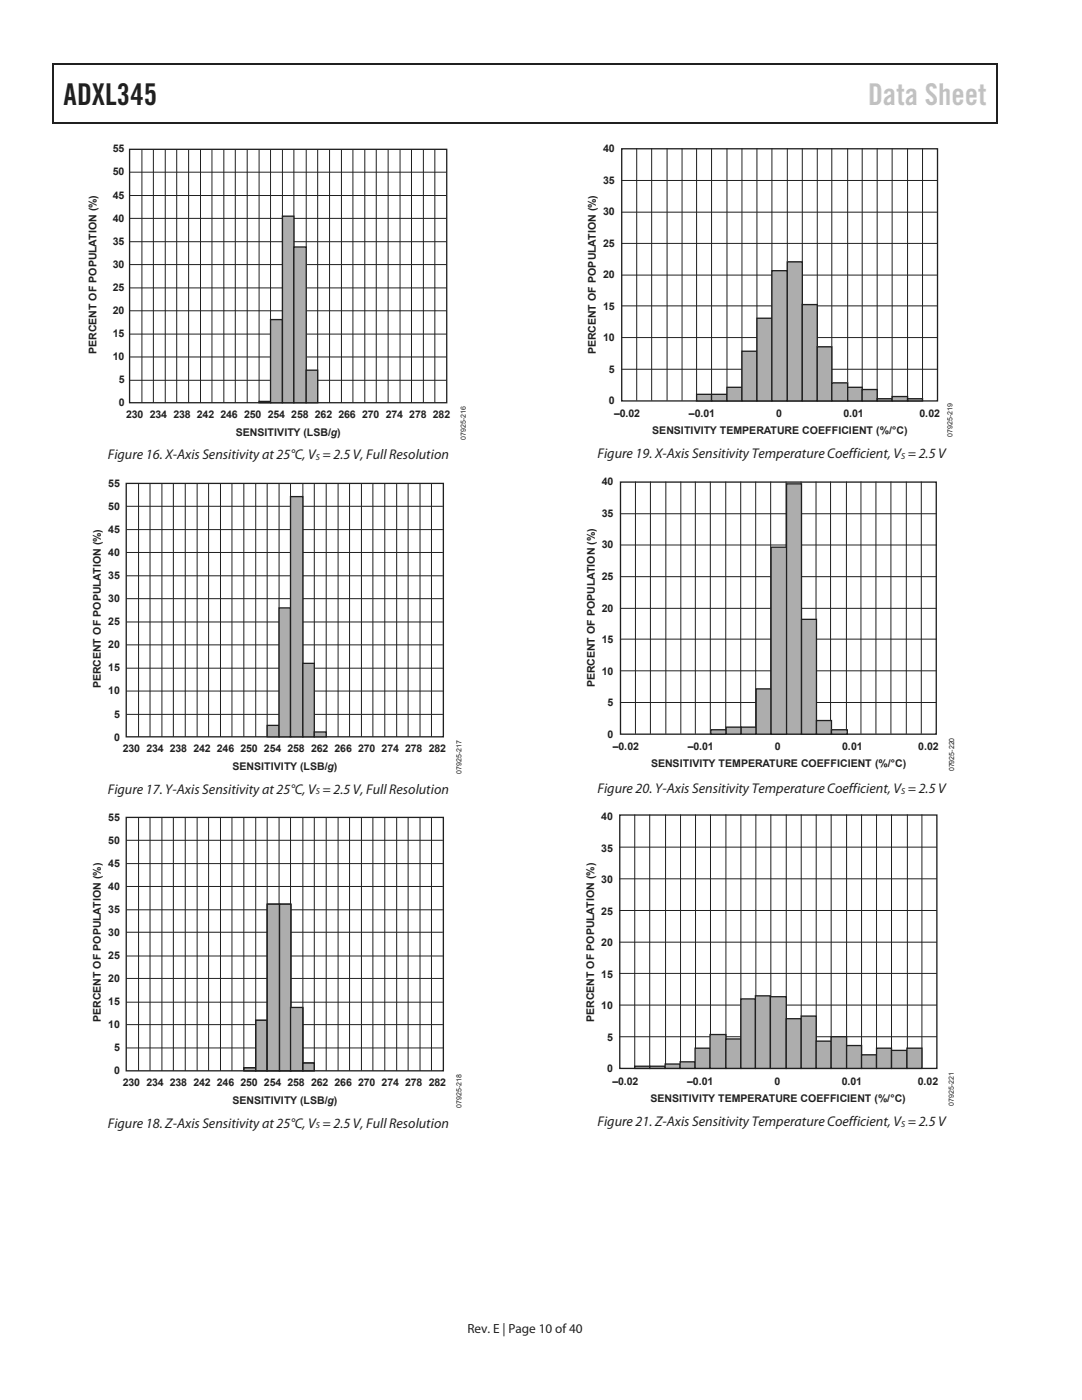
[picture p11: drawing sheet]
<svg xmlns="http://www.w3.org/2000/svg" width="216mm" height="279mm" viewBox="0 0 216 279" stroke-linecap="round" stroke-linejoin="round" font-family="sans-serif">
<defs><g id="words">
<text font-size="6" fill="#231f20" x="12.7" y="21">ADXL345</text>
<text font-size="6" fill="#c1c2c4" x="173.2" y="21">Data Sheet</text>
<g font-size="2.8" fill="#231f20">
<text x="21.5" y="91.7">Figure 16. X-Axis Sensitivity at 25°C, V = 2.5 V, Full Resolution</text>
<text x="119.2" y="91.4">Figure 19. X-Axis Sensitivity Temperature Coefficient, V = 2.5 V</text>
<text x="21.5" y="158.4">Figure 17. Y-Axis Sensitivity at 25°C, V = 2.5 V, Full Resolution</text>
<text x="119.2" y="158.3">Figure 20. Y-Axis Sensitivity Temperature Coefficient, V = 2.5 V</text>
<text x="21.5" y="225">Figure 18. Z-Axis Sensitivity at 25°C, V = 2.5 V, Full Resolution</text>
<text x="119.2" y="224.7">Figure 21. Z-Axis Sensitivity Temperature Coefficient, V = 2.5 V</text>
</g>
<text font-size="2.6" fill="#231f20" x="93.3" y="266">Rev. E | Page 10 of 40</text>
<g font-size="2.1" fill="#231f20">
<text x="22.5" y="35">50</text>
<text x="22.5" y="30.4">55</text>
<text x="120.3" y="30.4">40</text>
<text x="22.5" y="39.6">45</text>
<text x="120.3" y="36.7">35</text>
<text x="22.5" y="44.2">40</text>
<text x="120.3" y="43">30</text>
<text x="22.5" y="53.4">30</text>
<text x="22.5" y="48.8">35</text>
<text x="120.3" y="49.3">25</text>
<text x="22.5" y="58">25</text>
<text x="120.3" y="55.5">20</text>
<text x="22.5" y="62.6">20</text>
<text x="120.3" y="61.8">15</text>
<text x="19.2" y="70.6" transform="rotate(-90 19.2 70.6)">PERCENT OF POPULATION (%)</text>
<text x="22.5" y="71.8">10</text>
<text x="22.5" y="67.2">15</text>
<text x="118.9" y="70.7" transform="rotate(-90 118.9 70.7)">PERCENT OF POPULATION (%)</text>
<text x="120.3" y="68.1">10</text>
<text x="23.7" y="76.4">5</text>
<text x="121.5" y="74.4">5</text>
<text x="23.7" y="81">0</text>
<text x="25.2" y="83.5">230 234 238 242</text>
<text x="44" y="83.5">246</text>
<text x="48.7" y="83.5">250</text>
<text x="53.4" y="83.5">254</text>
<text x="58.1" y="83.5">258</text>
<text x="62.8" y="83.5">262</text>
<text x="67.5" y="83.5">266 270 274</text>
<text x="81.7" y="83.5">278</text>
<text x="86.4" y="83.5">282</text>
<text x="121.5" y="80.7">0</text>
<text x="122.5" y="83.2">–0.02</text>
<text x="137.5" y="83.2">–0.01</text>
<text x="154.9" y="83.2">0</text>
<text x="168.3" y="83.2">0.01</text>
<text x="183.5" y="83.2">0.02</text>
<text x="47.1" y="86.9">SENSITIVITY (LSB/g)</text>
<text x="130.2" y="86.7">SENSITIVITY TEMPERATURE COEFFICIENT (%/°C)</text>
<text x="21.6" y="101.8">50</text>
<text x="21.6" y="97.2">55</text>
<text x="120.1" y="96.9">40</text>
<text x="21.6" y="106.4">45</text>
<text x="120.1" y="103.2">35</text>
<text x="21.6" y="111">40</text>
<text x="120.1" y="109.5">30</text>
<text x="21.6" y="115.6">35</text>
<text x="120.1" y="115.7">25</text>
<text x="21.6" y="124.8">25</text>
<text x="21.6" y="120.2">30</text>
<text x="120.1" y="122">20</text>
<text x="21.6" y="129.4">20</text>
<text x="120.1" y="128.3">15</text>
<text x="20.1" y="137.3" transform="rotate(-90 20.1 137.3)">PERCENT OF POPULATION (%)</text>
<text x="21.6" y="134">15</text>
<text x="118.7" y="137.2" transform="rotate(-90 118.7 137.2)">PERCENT OF POPULATION (%)</text>
<text x="120.1" y="134.6">10</text>
<text x="21.6" y="138.6">10</text>
<text x="22.8" y="143.2">5</text>
<text x="121.3" y="140.9">5</text>
<text x="22.8" y="147.8">0</text>
<text x="121.2" y="147.2">0</text>
<text x="122.3" y="149.7">–0.02</text>
<text x="137.2" y="149.7">–0.01</text>
<text x="154.6" y="149.7">0</text>
<text x="168.1" y="149.7">0.01</text>
<text x="183.2" y="149.7">0.02</text>
<text x="24.5" y="150.1">230</text>
<text x="29.2" y="150.1">234 238 242</text>
<text x="43.3" y="150.1">246</text>
<text x="46.4" y="153.6">SENSITIVITY (LSB/g)</text>
<text x="48" y="150.1">250</text>
<text x="52.7" y="150.1">254</text>
<text x="57.4" y="150.1">258</text>
<text x="62.1" y="150.1">262</text>
<text x="66.8" y="150.1">266 270 274</text>
<text x="80.8" y="150.1">278</text>
<text x="85.5" y="150.1">282</text>
<text x="129.9" y="153.2">SENSITIVITY TEMPERATURE COEFFICIENT (%/°C)</text>
<text x="21.6" y="163.8">55</text>
<text x="120" y="163.6">40</text>
<text x="21.6" y="173">45</text>
<text x="21.6" y="168.4">50</text>
<text x="120" y="169.9">35</text>
<text x="21.6" y="177.6">40</text>
<text x="120" y="176.2">30</text>
<text x="21.6" y="182.2">35</text>
<text x="120" y="182.5">25</text>
<text x="21.6" y="191.4">25</text>
<text x="21.6" y="186.8">30</text>
<text x="120" y="188.8">20</text>
<text x="21.6" y="196">20</text>
<text x="120" y="195.1">15</text>
<text x="20.1" y="203.9" transform="rotate(-90 20.1 203.9)">PERCENT OF POPULATION (%)</text>
<text x="21.6" y="200.6">15</text>
<text x="118.6" y="204" transform="rotate(-90 118.6 204)">PERCENT OF POPULATION (%)</text>
<text x="120" y="201.4">10</text>
<text x="21.6" y="205.2">10</text>
<text x="22.8" y="209.8">5</text>
<text x="121.2" y="207.7">5</text>
<text x="22.8" y="214.4">0</text>
<text x="121.1" y="214">0</text>
<text x="24.5" y="216.8">230</text>
<text x="29.2" y="216.8">234 238 242</text>
<text x="43.3" y="216.8">246</text>
<text x="46.4" y="220.2">SENSITIVITY (LSB/g)</text>
<text x="48" y="216.8">250</text>
<text x="52.7" y="216.8">254</text>
<text x="57.4" y="216.8">258</text>
<text x="62.1" y="216.8">262</text>
<text x="66.8" y="216.8">266 270 274</text>
<text x="80.8" y="216.8">278</text>
<text x="85.5" y="216.8">282</text>
<text x="122.2" y="216.4">–0.02</text>
<text x="129.8" y="219.9">SENSITIVITY TEMPERATURE COEFFICIENT (%/°C)</text>
<text x="137.1" y="216.4">–0.01</text>
<text x="154.5" y="216.4">0</text>
<text x="168" y="216.4">0.01</text>
<text x="183.1" y="216.4">0.02</text>
</g>
<g font-size="1.8" fill="#231f20">
<text x="63" y="91.9">S</text>
<text x="179.8" y="91.6">S</text>
<text x="63" y="158.5">S</text>
<text x="179.8" y="158.4">S</text>
<text x="63" y="225.2">S</text>
<text x="179.8" y="224.8">S</text>
</g>
<g font-size="1.4" fill="#231f20">
<text x="93" y="87.7" transform="rotate(-90 93 87.7)">07925-216</text>
<text x="190" y="87.3" transform="rotate(-90 190 87.3)">07925-219</text>
<text x="92.1" y="154.4" transform="rotate(-90 92.1 154.4)">07925-217</text>
<text x="190.4" y="154" transform="rotate(-90 190.4 154)">07925-220</text>
<text x="92.1" y="221" transform="rotate(-90 92.1 221)">07925-218</text>
<text x="190.3" y="220.7" transform="rotate(-90 190.3 220.7)">07925-221</text>
</g>
</g></defs>
<g fill="#231f20">
<path d="M10.5 12.7h.3v1h-.3z"/>
<path d="M10.5 12.7h.3v.3h-.3z"/>
</g>
<path d="M10.8 12.8h122.5" fill="none" stroke="#231f20" stroke-width=".25"/>
<path d="M133.3 12.7h.3v.3h-.3z" fill="#231f20"/>
<path d="M133.6 12.8h65.2" fill="none" stroke="#231f20" stroke-width=".25"/>
<g fill="#231f20">
<path d="M198.8 12.7h.2v1h-.2z"/>
<path d="M198.8 12.7h.2v.3h-.2z"/>
</g>
<path d="M10.7 13.7v10.7" fill="none" stroke="#231f20" stroke-width=".25"/>
<path d="M10.5 24.4h.3v.3h-.3z" fill="#231f20"/>
<path d="M10.8 24.5h122.5" fill="none" stroke="#231f20" stroke-width=".25"/>
<path d="M133.1 24.4h.2v.3h-.2z" fill="#231f20"/>
<path d="M198.9 13.7v10.7M133.3 24.5h65.5" fill="none" stroke="#231f20" stroke-width=".25"/>
<path d="M198.8 24.4h.2v.3h-.2z" fill="#231f20"/>
<g fill="none" stroke="#231f20" stroke-width=".2">
<path d="M25.9 39h63.2M25.9 34.4h63.2M28.3 29.8v50.6M30.6 29.8v50.6M33 29.8v50.6M35.3 29.8v50.6M37.6 29.8v50.6M40 29.8v50.6M42.3 29.8v50.6M44.7 29.8v50.6M47 29.8v50.6M49.3 29.8v50.6"/>
<path d="M51.7 29.8v50.6M54 29.8v50.6M56.4 29.8v50.6M58.6 29.8v50.6M61.1 29.8v50.6M63.4 29.8v50.6M65.8 29.8v50.6M68.1 29.8v50.6M70.4 29.8v50.6M72.8 29.8v50.6M75.1 29.8v50.6M77.5 29.8v50.6"/>
<path d="M79.8 29.8v50.6M82.1 29.8v50.6M84.5 29.8v50.6M86.8 29.8v50.6M25.9 57.5h63.2M25.9 52.8h63.2M25.9 48.2h63.2M25.9 43.6h63.2M25.9 75.9h63.2M25.9 71.2h63.2M25.9 66.7h63.2M25.9 62h63.2"/>
</g>
<path d="M25.9 29.8h63.2v50.6h-63.2zM51.7 80.1h2.3v.3h-2.3z" fill="none" stroke="#231f20" stroke-width=".26"/>
<path d="M51.7 80.2h2.3" fill="none" stroke="#acadb1" stroke-width=".26"/>
<path d="M54 63.8h2.4v16.6h-2.4z" fill="#acadb1"/>
<path d="M54 63.8h2.4v16.6h-2.4z" fill="none" stroke="#231f20" stroke-width=".26"/>
<path d="M56.4 43.1h2.2v37.3h-2.2z" fill="#acadb1"/>
<path d="M56.4 43.1h2.2v37.3h-2.2z" fill="none" stroke="#231f20" stroke-width=".26"/>
<path d="M58.6 49.3h2.5v31.1h-2.5z" fill="#acadb1"/>
<path d="M58.6 49.3h2.5v31.1h-2.5z" fill="none" stroke="#231f20" stroke-width=".26"/>
<path d="M61.1 73.9h2.3v6.5h-2.3z" fill="#acadb1"/>
<path d="M61.1 73.9h2.3v6.5h-2.3zM25.2 96.5h63.3v50.5h-63.3z" fill="none" stroke="#231f20" stroke-width=".26"/>
<g fill="none" stroke="#231f20" stroke-width=".2">
<path d="M27.6 96.5v50.5M29.9 96.5v50.5M32.3 96.5v50.5M34.6 96.5v50.5M37 96.5v50.5M39.3 96.5v50.5M41.6 96.5v50.5M44 96.5v50.5M46.3 96.5v50.5M48.7 96.5v50.5M51 96.5v50.5M53.3 96.5v50.5"/>
<path d="M55.7 96.5v50.5M58 96.5v50.5M60.4 96.5v50.5M62.7 96.5v50.5M65.1 96.5v50.5M67.5 96.5v50.5M69.7 96.5v50.5M72.1 96.5v50.5M74.4 96.5v50.5M76.8 96.5v50.5M79.2 96.5v50.5M81.4 96.5v50.5"/>
<path d="M83.8 96.5v50.5M86.1 96.5v50.5M25.2 119.5h63.2M25.2 114.9h63.2M25.2 110.3h63.2M25.2 105.7h63.2M25.2 101h63.2M25.2 137.9h63.2M25.2 133.4h63.2M25.2 128.7h63.2M25.2 124.1h63.2M25.2 142.6h63.2"/>
</g>
<path d="M53.3 144.8h2.4v2.2h-2.4z" fill="#acadb1"/>
<path d="M53.3 144.8h2.4v2.2h-2.4z" fill="none" stroke="#231f20" stroke-width=".26"/>
<path d="M55.7 121.3h2.3v25.7h-2.3z" fill="#acadb1"/>
<path d="M55.7 121.3h2.3v25.7h-2.3z" fill="none" stroke="#231f20" stroke-width=".26"/>
<path d="M58 99.1h2.4v47.9h-2.4z" fill="#acadb1"/>
<path d="M58 99.1h2.4v47.9h-2.4z" fill="none" stroke="#231f20" stroke-width=".26"/>
<path d="M60.4 132.4h2.3v14.6h-2.3z" fill="#acadb1"/>
<path d="M60.4 132.4h2.3v14.6h-2.3z" fill="none" stroke="#231f20" stroke-width=".26"/>
<path d="M62.7 146.1h2.4v.9h-2.4z" fill="#acadb1"/>
<path d="M62.7 146.1h2.4v.9h-2.4zM25.2 163.1h63.3v50.6h-63.3z" fill="none" stroke="#231f20" stroke-width=".26"/>
<g fill="none" stroke="#231f20" stroke-width=".2">
<path d="M25.2 176.9h63.2M25.2 172.4h63.2M25.2 167.7h63.2M27.6 163.1v50.6M29.9 163.1v50.6M32.3 163.1v50.6M34.6 163.1v50.6M37 163.1v50.6M39.3 163.1v50.6M41.6 163.1v50.6M44 163.1v50.6M46.3 163.1v50.6"/>
<path d="M48.7 163.1v50.6M51 163.1v50.6M53.3 163.1v50.6M55.7 163.1v50.6M58 163.1v50.6M60.4 163.1v50.6M62.7 163.1v50.6M65.1 163.1v50.6M67.5 163.1v50.6M69.7 163.1v50.6M72.1 163.1v50.6M74.4 163.1v50.6"/>
<path d="M76.8 163.1v50.6M79.2 163.1v50.6M81.4 163.1v50.6M83.8 163.1v50.6M86.1 163.1v50.6M25.2 195.3h63.2M25.2 190.8h63.2M25.2 186h63.2M25.2 181.6h63.2M25.2 209.1h63.2M25.2 204.5h63.2M25.2 200h63.2"/>
</g>
<path d="M48.7 213.1h2.3v.6h-2.3z" fill="#acadb1"/>
<path d="M48.7 213.1h2.3v.6h-2.3z" fill="none" stroke="#231f20" stroke-width=".26"/>
<path d="M48.7 213.1h2.3v.6h-2.3z" fill="none" stroke="#231f20" stroke-width=".2"/>
<path d="M51 203.6h2.3v10.1h-2.3z" fill="#acadb1"/>
<path d="M51 203.6h2.3v10.1h-2.3z" fill="none" stroke="#231f20" stroke-width=".26"/>
<path d="M51 203.6h2.3v10.1h-2.3z" fill="none" stroke="#231f20" stroke-width=".2"/>
<path d="M53.3 180.4h2.5v33.3h-2.5z" fill="#acadb1"/>
<path d="M53.3 180.4h2.5v33.3h-2.5z" fill="none" stroke="#231f20" stroke-width=".26"/>
<path d="M53.3 180.4h2.5v33.3h-2.5z" fill="none" stroke="#231f20" stroke-width=".2"/>
<path d="M55.8 180.4h2.3v33.3h-2.3z" fill="#acadb1"/>
<path d="M55.8 180.4h2.3v33.3h-2.3z" fill="none" stroke="#231f20" stroke-width=".26"/>
<path d="M55.8 180.4h2.3v33.3h-2.3z" fill="none" stroke="#231f20" stroke-width=".2"/>
<path d="M58 201.1h2.4v12.6h-2.4z" fill="#acadb1"/>
<path d="M58 201.1h2.4v12.6h-2.4z" fill="none" stroke="#231f20" stroke-width=".26"/>
<path d="M58 201.1h2.4v12.6h-2.4z" fill="none" stroke="#231f20" stroke-width=".2"/>
<path d="M60.4 212.1h2.3v1.6h-2.3z" fill="#acadb1"/>
<path d="M124.1 29.7h63v50.3h-63zM60.4 212.1h2.3v1.6h-2.3z" fill="none" stroke="#231f20" stroke-width=".26"/>
<g fill="none" stroke="#231f20" stroke-width=".2">
<path d="M124.1 36h62.9M127 29.7v50.1M130 29.7v50.1M133.1 29.7v50.1M136.1 29.7v50.1M139 29.7v50.1M142 29.7v50.1M145.1 29.7v50.1M148 29.7v50.1M151 29.7v50.1M154 29.7v50.1M157.1 29.7v50.1"/>
<path d="M160.1 29.7v50.1M163.1 29.7v50.1M166 29.7v50.1M169.1 29.7v50.1M172 29.7v50.1M175 29.7v50.1M178 29.7v50.1M181.1 29.7v50.1M184.1 29.7v50.1M124.1 54.9h62.9M124.1 48.6h62.9M124.1 42.3h62.9"/>
<path d="M124.1 73.7h62.9M124.1 67.4h62.9M124.1 61h62.9M60.4 212.1h2.3v1.6h-2.3z"/>
</g>
<path d="M139 78.7h3v1.3h-3z" fill="#acadb1"/>
<path d="M139 78.7h3v1.3h-3z" fill="none" stroke="#231f20" stroke-width=".26"/>
<path d="M142 78.7h3.1v1.3h-3.1z" fill="#acadb1"/>
<path d="M142 78.7h3.1v1.3h-3.1z" fill="none" stroke="#231f20" stroke-width=".26"/>
<path d="M145.1 77.3h2.9v2.7h-2.9z" fill="#acadb1"/>
<path d="M145.1 77.3h2.9v2.7h-2.9z" fill="none" stroke="#231f20" stroke-width=".26"/>
<path d="M148 70.1h3v9.9h-3z" fill="#acadb1"/>
<path d="M148 70.1h3v9.9h-3z" fill="none" stroke="#231f20" stroke-width=".26"/>
<path d="M151 63.5h3v16.5h-3z" fill="#acadb1"/>
<path d="M151 63.5h3v16.5h-3z" fill="none" stroke="#231f20" stroke-width=".26"/>
<path d="M154 54h3.1v26h-3.1z" fill="#acadb1"/>
<path d="M154 54h3.1v26h-3.1z" fill="none" stroke="#231f20" stroke-width=".26"/>
<path d="M157.1 52.3h3v27.7h-3z" fill="#acadb1"/>
<path d="M157.1 52.3h3v27.7h-3z" fill="none" stroke="#231f20" stroke-width=".26"/>
<path d="M160.1 60.8h3v19.2h-3z" fill="#acadb1"/>
<path d="M160.1 60.8h3v19.2h-3z" fill="none" stroke="#231f20" stroke-width=".26"/>
<path d="M163.1 69.2h2.9v10.8h-2.9z" fill="#acadb1"/>
<path d="M163.1 69.2h2.9v10.8h-2.9z" fill="none" stroke="#231f20" stroke-width=".26"/>
<path d="M166 76.4h3.1v3.6h-3.1z" fill="#acadb1"/>
<path d="M166 76.4h3.1v3.6h-3.1z" fill="none" stroke="#231f20" stroke-width=".26"/>
<path d="M169.1 77.3h2.9v2.7h-2.9z" fill="#acadb1"/>
<path d="M169.1 77.3h2.9v2.7h-2.9z" fill="none" stroke="#231f20" stroke-width=".26"/>
<path d="M172 77.7h3v2.3h-3z" fill="#acadb1"/>
<path d="M172 77.7h3v2.3h-3zM175 79.6h3v.4h-3z" fill="none" stroke="#231f20" stroke-width=".26"/>
<path d="M175 79.8h3" fill="none" stroke="#acadb1" stroke-width=".44"/>
<path d="M178 79.1h3.1v.9h-3.1z" fill="#acadb1"/>
<path d="M178 79.1h3.1v.9h-3.1zM181.1 79.6h3v.4h-3zM123.8 96.2h63v50.3h-63z" fill="none" stroke="#231f20" stroke-width=".26"/>
<path d="M181.1 79.8h3" fill="none" stroke="#acadb1" stroke-width=".44"/>
<g fill="none" stroke="#231f20" stroke-width=".2">
<path d="M126.8 96.2v50.1M129.8 96.2v50.1M132.9 96.2v50.1M135.8 96.2v50.1M138.7 96.2v50.1M141.7 96.2v50.1M144.8 96.2v50.1M147.8 96.2v50.1M150.8 96.2v50.1M153.8 96.2v50.1M156.9 96.2v50.1M159.8 96.2v50.1"/>
<path d="M162.8 96.2v50.1M165.7 96.2v50.1M168.9 96.2v50.1M171.8 96.2v50.1M174.8 96.2v50.1M177.8 96.2v50.1M180.8 96.2v50.1M183.8 96.2v50.1M123.8 115.1h62.9M123.8 108.8h62.9M123.8 102.5h62.9M123.8 133.9h62.9"/>
<path d="M123.8 127.6h62.9M123.8 121.4h62.9M123.8 140.2h62.9"/>
</g>
<path d="M141.8 145.6h3.1v.9h-3.1z" fill="#acadb1"/>
<path d="M141.8 145.6h3.1v.9h-3.1z" fill="none" stroke="#231f20" stroke-width=".26"/>
<path d="M144.9 145.1h3v1.4h-3z" fill="#acadb1"/>
<path d="M144.9 145.1h3v1.4h-3z" fill="none" stroke="#231f20" stroke-width=".26"/>
<path d="M147.9 145.1h3v1.4h-3z" fill="#acadb1"/>
<path d="M147.9 145.1h3v1.4h-3z" fill="none" stroke="#231f20" stroke-width=".26"/>
<path d="M150.9 137.5h3v9h-3z" fill="#acadb1"/>
<path d="M150.9 137.5h3v9h-3z" fill="none" stroke="#231f20" stroke-width=".26"/>
<path d="M153.9 109.2h3.1v37.3h-3.1z" fill="#acadb1"/>
<path d="M153.9 109.2h3.1v37.3h-3.1z" fill="none" stroke="#231f20" stroke-width=".26"/>
<path d="M156.9 96.6h3v49.9h-3z" fill="#acadb1"/>
<path d="M156.9 96.6h3v49.9h-3z" fill="none" stroke="#231f20" stroke-width=".26"/>
<path d="M159.9 123.6h3v22.9h-3z" fill="#acadb1"/>
<path d="M159.9 123.6h3v22.9h-3z" fill="none" stroke="#231f20" stroke-width=".26"/>
<path d="M162.9 143.8h3v2.7h-3z" fill="#acadb1"/>
<path d="M162.9 143.8h3v2.7h-3z" fill="none" stroke="#231f20" stroke-width=".26"/>
<path d="M165.9 145.6h3.2v.9h-3.2z" fill="#acadb1"/>
<path d="M165.9 145.6h3.2v.9h-3.2zM123.7 162.7h63.2v50.5h-63.2zM126.7 212.8h2.9v.4h-2.9zM129.6 212.8h3.1v.4h-3.1z" fill="none" stroke="#231f20" stroke-width=".26"/>
<g fill="none" stroke="#231f20" stroke-width=".2">
<path d="M123.7 175.4h63.2M123.7 169.1h63.2M126.7 162.7v50.4M129.6 162.7v50.4M132.8 162.7v50.4M135.8 162.7v50.4M138.8 162.7v50.4M141.8 162.7v50.4M144.8 162.7v50.4M147.8 162.7v50.4M150.8 162.7v50.4M153.8 162.7v50.4"/>
<path d="M156.9 162.7v50.4M159.9 162.7v50.4M162.9 162.7v50.4M165.9 162.7v50.4M168.9 162.7v50.4M171.9 162.7v50.4M174.9 162.7v50.4M177.9 162.7v50.4M181.1 162.7v50.4M184 162.7v50.4M123.7 194.3h63.2M123.7 188h63.2"/>
<path d="M123.7 181.7h63.2M123.7 206.9h63.2M123.7 200.6h63.2"/>
</g>
<path d="M126.7 213h6" fill="none" stroke="#acadb1" stroke-width=".44"/>
<path d="M132.7 212.3h3v.9h-3z" fill="#acadb1"/>
<path d="M132.7 212.3h3v.9h-3z" fill="none" stroke="#231f20" stroke-width=".26"/>
<path d="M135.7 211.9h3v1.3h-3z" fill="#acadb1"/>
<path d="M135.7 211.9h3v1.3h-3z" fill="none" stroke="#231f20" stroke-width=".26"/>
<path d="M138.7 209.2h3v4h-3z" fill="#acadb1"/>
<path d="M138.7 209.2h3v4h-3z" fill="none" stroke="#231f20" stroke-width=".26"/>
<path d="M141.7 206.5h3.1v6.7h-3.1z" fill="#acadb1"/>
<path d="M141.7 206.5h3.1v6.7h-3.1z" fill="none" stroke="#231f20" stroke-width=".26"/>
<path d="M144.8 207.3h3v5.9h-3z" fill="#acadb1"/>
<path d="M144.8 207.3h3v5.9h-3z" fill="none" stroke="#231f20" stroke-width=".26"/>
<path d="M147.8 199.4h2.9v13.8h-2.9z" fill="#acadb1"/>
<path d="M147.8 199.4h2.9v13.8h-2.9z" fill="none" stroke="#231f20" stroke-width=".26"/>
<path d="M150.7 198.7h3v14.5h-3z" fill="#acadb1"/>
<path d="M150.7 198.7h3v14.5h-3z" fill="none" stroke="#231f20" stroke-width=".26"/>
<path d="M153.7 198.9h3.2v14.3h-3.2z" fill="#acadb1"/>
<path d="M153.7 198.9h3.2v14.3h-3.2z" fill="none" stroke="#231f20" stroke-width=".26"/>
<path d="M156.9 203.3h3v9.9h-3z" fill="#acadb1"/>
<path d="M156.9 203.3h3v9.9h-3z" fill="none" stroke="#231f20" stroke-width=".26"/>
<path d="M159.9 202.8h3v10.4h-3z" fill="#acadb1"/>
<path d="M159.9 202.8h3v10.4h-3z" fill="none" stroke="#231f20" stroke-width=".26"/>
<path d="M162.9 207.8h3v5.4h-3z" fill="#acadb1"/>
<path d="M162.9 207.8h3v5.4h-3z" fill="none" stroke="#231f20" stroke-width=".26"/>
<path d="M165.9 206.9h3v6.3h-3z" fill="#acadb1"/>
<path d="M165.9 206.9h3v6.3h-3z" fill="none" stroke="#231f20" stroke-width=".26"/>
<path d="M168.9 208.7h3v4.5h-3z" fill="#acadb1"/>
<path d="M168.9 208.7h3v4.5h-3z" fill="none" stroke="#231f20" stroke-width=".26"/>
<path d="M171.9 210.5h3v2.7h-3z" fill="#acadb1"/>
<path d="M171.9 210.5h3v2.7h-3z" fill="none" stroke="#231f20" stroke-width=".26"/>
<path d="M174.9 209.2h3v4h-3z" fill="#acadb1"/>
<path d="M174.9 209.2h3v4h-3z" fill="none" stroke="#231f20" stroke-width=".26"/>
<path d="M177.9 209.6h3.1v3.6h-3.1z" fill="#acadb1"/>
<path d="M177.9 209.6h3.1v3.6h-3.1z" fill="none" stroke="#231f20" stroke-width=".26"/>
<path d="M181 209.2h3v4h-3z" fill="#acadb1"/>
<path d="M181 209.2h3v4h-3z" fill="none" stroke="#231f20" stroke-width=".26"/>
<use href="#words"/>
</svg>
